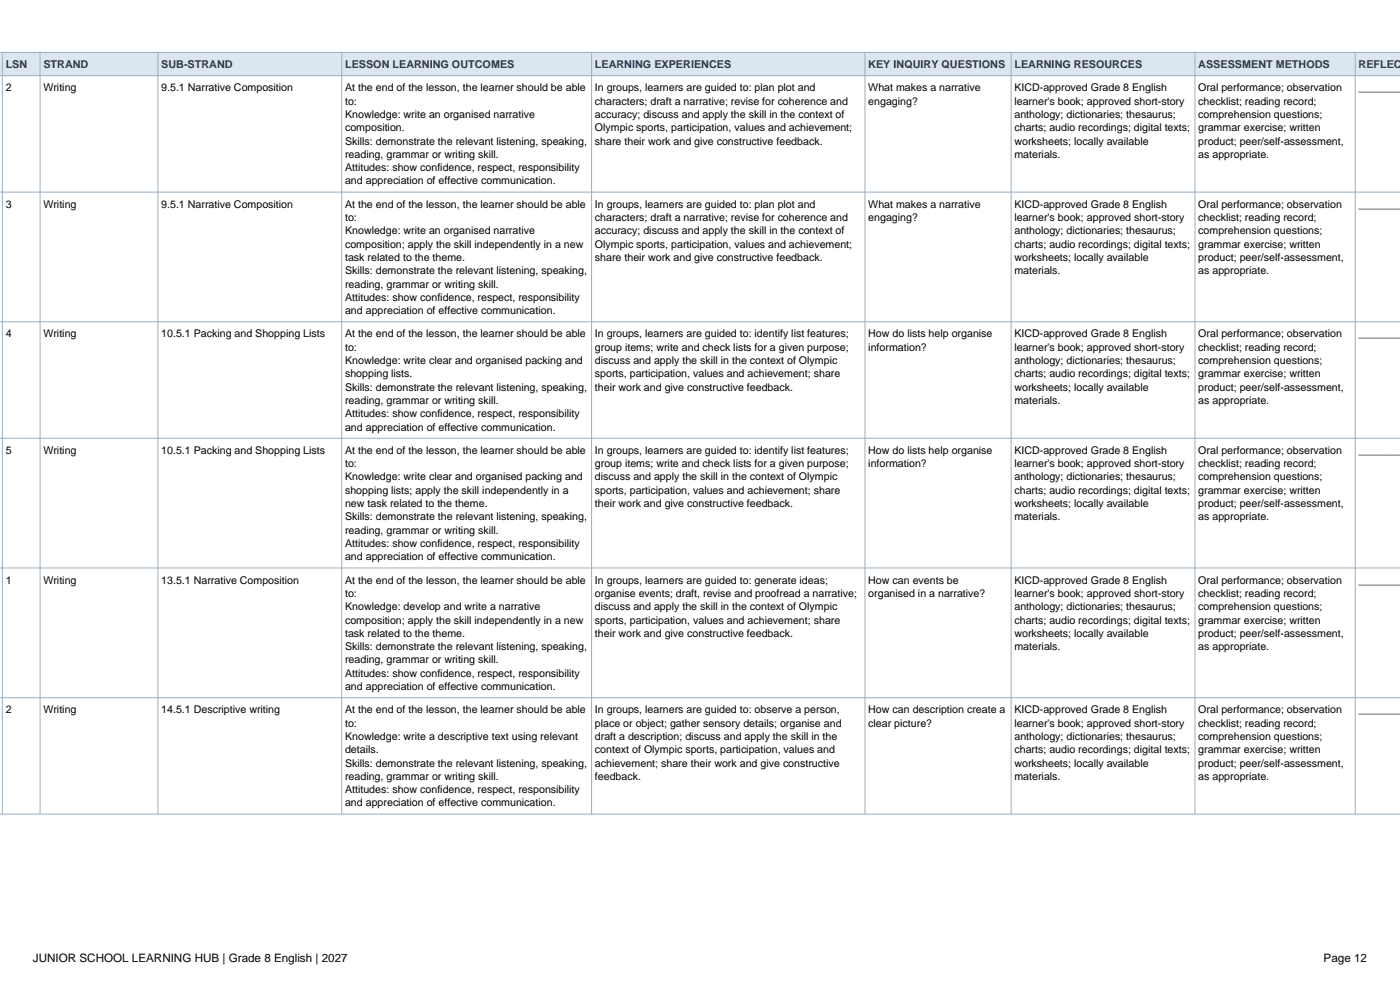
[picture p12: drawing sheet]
<svg xmlns="http://www.w3.org/2000/svg" width="297mm" height="210mm" viewBox="0 0 297 210" stroke-linecap="round" stroke-linejoin="round" font-family="sans-serif">
<defs><g id="words">
<g font-size="2.5">
<text x="7" y="204">JUNIOR SCHOOL LEARNING HUB | Grade 8 English | 2027</text>
<text x="280.8" y="204">Page 12</text>
</g>
<g font-size="2.3" fill="#17365d">
<text x="1.2" y="14.5">LSN</text>
<text x="9.2" y="14.5">STRAND</text>
<text x="34.2" y="14.5">SUB-STRAND</text>
<text x="73.2" y="14.5">LESSON LEARNING OUTCOMES</text>
<text x="126.2" y="14.5">LEARNING EXPERIENCES</text>
<text x="184.2" y="14.5">KEY INQUIRY QUESTIONS</text>
<text x="215.2" y="14.5">LEARNING RESOURCES</text>
<text x="254.2" y="14.5">ASSESSMENT METHODS</text>
<text x="288.2" y="14.5">REFLECT</text>
</g>
<g font-size="2.3">
<text x="1.2" y="19.4">2</text>
<text x="9.2" y="19.4">Writing</text>
<text x="34.2" y="19.4">9.5.1 Narrative Composition</text>
<text x="73.2" y="19.4">At the end of the lesson, the learner should be able</text>
<text x="73.2" y="22.2">to:</text>
<text x="126.2" y="19.4">In groups, learners are guided to: plan plot and</text>
<text x="126.2" y="22.2">characters; draft a narrative; revise for coherence and</text>
<text x="184.2" y="19.4">What makes a narrative</text>
<text x="184.2" y="22.2">engaging?</text>
<text x="215.2" y="19.4">KICD-approved Grade 8 English</text>
<text x="215.2" y="22.2">learner's book; approved short-story</text>
<text x="254.2" y="19.4">Oral performance; observation</text>
<text x="254.2" y="22.2">checklist; reading record;</text>
<text x="288.2" y="19.4">________</text>
<text x="73.2" y="25">Knowledge: write an organised narrative</text>
<text x="73.2" y="27.8">composition.</text>
<text x="126.2" y="25">accuracy; discuss and apply the skill in the context of</text>
<text x="126.2" y="27.8">Olympic sports, participation, values and achievement;</text>
<text x="215.2" y="25">anthology; dictionaries; thesaurus;</text>
<text x="215.2" y="27.8">charts; audio recordings; digital texts;</text>
<text x="254.2" y="25">comprehension questions;</text>
<text x="254.2" y="27.8">grammar exercise; written</text>
<text x="73.2" y="30.7">Skills: demonstrate the relevant listening, speaking,</text>
<text x="73.2" y="33.5">reading, grammar or writing skill.</text>
<text x="126.2" y="30.7">share their work and give constructive feedback.</text>
<text x="215.2" y="30.7">worksheets; locally available</text>
<text x="215.2" y="33.5">materials.</text>
<text x="254.2" y="30.7">product; peer/self-assessment,</text>
<text x="254.2" y="33.5">as appropriate.</text>
<text x="73.2" y="36.3">Attitudes: show confidence, respect, responsibility</text>
<text x="73.2" y="39.1">and appreciation of effective communication.</text>
<text x="1.2" y="44.1">3</text>
<text x="9.2" y="44.1">Writing</text>
<text x="34.2" y="44.1">9.5.1 Narrative Composition</text>
<text x="73.2" y="44.1">At the end of the lesson, the learner should be able</text>
<text x="73.2" y="46.9">to:</text>
<text x="126.2" y="44.1">In groups, learners are guided to: plan plot and</text>
<text x="126.2" y="46.9">characters; draft a narrative; revise for coherence and</text>
<text x="184.2" y="44.1">What makes a narrative</text>
<text x="184.2" y="46.9">engaging?</text>
<text x="215.2" y="44.1">KICD-approved Grade 8 English</text>
<text x="215.2" y="46.9">learner's book; approved short-story</text>
<text x="254.2" y="44.1">Oral performance; observation</text>
<text x="254.2" y="46.9">checklist; reading record;</text>
<text x="288.2" y="44.1">________</text>
<text x="73.2" y="49.7">Knowledge: write an organised narrative</text>
<text x="73.2" y="52.5">composition; apply the skill independently in a new</text>
<text x="126.2" y="49.7">accuracy; discuss and apply the skill in the context of</text>
<text x="126.2" y="52.5">Olympic sports, participation, values and achievement;</text>
<text x="215.2" y="49.7">anthology; dictionaries; thesaurus;</text>
<text x="215.2" y="52.5">charts; audio recordings; digital texts;</text>
<text x="254.2" y="49.7">comprehension questions;</text>
<text x="254.2" y="52.5">grammar exercise; written</text>
<text x="73.2" y="55.4">task related to the theme.</text>
<text x="73.2" y="58.2">Skills: demonstrate the relevant listening, speaking,</text>
<text x="126.2" y="55.4">share their work and give constructive feedback.</text>
<text x="215.2" y="55.4">worksheets; locally available</text>
<text x="215.2" y="58.2">materials.</text>
<text x="254.2" y="55.4">product; peer/self-assessment,</text>
<text x="254.2" y="58.2">as appropriate.</text>
<text x="73.2" y="61">reading, grammar or writing skill.</text>
<text x="73.2" y="63.8">Attitudes: show confidence, respect, responsibility</text>
<text x="1.2" y="71.6">4</text>
<text x="9.2" y="71.6">Writing</text>
<text x="34.2" y="71.6">10.5.1 Packing and Shopping Lists</text>
<text x="73.2" y="66.6">and appreciation of effective communication.</text>
<text x="73.2" y="71.6">At the end of the lesson, the learner should be able</text>
<text x="126.2" y="71.6">In groups, learners are guided to: identify list features;</text>
<text x="184.2" y="71.6">How do lists help organise</text>
<text x="215.2" y="71.6">KICD-approved Grade 8 English</text>
<text x="254.2" y="71.6">Oral performance; observation</text>
<text x="288.2" y="71.6">________</text>
<text x="73.2" y="74.4">to:</text>
<text x="73.2" y="77.2">Knowledge: write clear and organised packing and</text>
<text x="126.2" y="74.4">group items; write and check lists for a given purpose;</text>
<text x="126.2" y="77.2">discuss and apply the skill in the context of Olympic</text>
<text x="184.2" y="74.4">information?</text>
<text x="215.2" y="74.4">learner's book; approved short-story</text>
<text x="215.2" y="77.2">anthology; dictionaries; thesaurus;</text>
<text x="254.2" y="74.4">checklist; reading record;</text>
<text x="254.2" y="77.2">comprehension questions;</text>
<text x="73.2" y="80">shopping lists.</text>
<text x="73.2" y="82.9">Skills: demonstrate the relevant listening, speaking,</text>
<text x="126.2" y="80">sports, participation, values and achievement; share</text>
<text x="126.2" y="82.9">their work and give constructive feedback.</text>
<text x="215.2" y="80">charts; audio recordings; digital texts;</text>
<text x="215.2" y="82.9">worksheets; locally available</text>
<text x="254.2" y="80">grammar exercise; written</text>
<text x="254.2" y="82.9">product; peer/self-assessment,</text>
<text x="73.2" y="85.7">reading, grammar or writing skill.</text>
<text x="73.2" y="88.5">Attitudes: show confidence, respect, responsibility</text>
<text x="215.2" y="85.7">materials.</text>
<text x="254.2" y="85.7">as appropriate.</text>
<text x="73.2" y="91.3">and appreciation of effective communication.</text>
<text x="1.2" y="96.3">5</text>
<text x="9.2" y="96.3">Writing</text>
<text x="34.2" y="96.3">10.5.1 Packing and Shopping Lists</text>
<text x="73.2" y="96.3">At the end of the lesson, the learner should be able</text>
<text x="73.2" y="99.1">to:</text>
<text x="73.2" y="101.9">Knowledge: write clear and organised packing and</text>
<text x="126.2" y="96.3">In groups, learners are guided to: identify list features;</text>
<text x="126.2" y="99.1">group items; write and check lists for a given purpose;</text>
<text x="126.2" y="101.9">discuss and apply the skill in the context of Olympic</text>
<text x="184.2" y="96.3">How do lists help organise</text>
<text x="184.2" y="99.1">information?</text>
<text x="215.2" y="96.3">KICD-approved Grade 8 English</text>
<text x="215.2" y="99.1">learner's book; approved short-story</text>
<text x="215.2" y="101.9">anthology; dictionaries; thesaurus;</text>
<text x="254.2" y="96.3">Oral performance; observation</text>
<text x="254.2" y="99.1">checklist; reading record;</text>
<text x="254.2" y="101.9">comprehension questions;</text>
<text x="288.2" y="96.3">________</text>
<text x="73.2" y="104.7">shopping lists; apply the skill independently in a</text>
<text x="73.2" y="107.6">new task related to the theme.</text>
<text x="126.2" y="104.7">sports, participation, values and achievement; share</text>
<text x="126.2" y="107.6">their work and give constructive feedback.</text>
<text x="215.2" y="104.7">charts; audio recordings; digital texts;</text>
<text x="215.2" y="107.6">worksheets; locally available</text>
<text x="254.2" y="104.7">grammar exercise; written</text>
<text x="254.2" y="107.6">product; peer/self-assessment,</text>
<text x="73.2" y="110.4">Skills: demonstrate the relevant listening, speaking,</text>
<text x="73.2" y="113.2">reading, grammar or writing skill.</text>
<text x="215.2" y="110.4">materials.</text>
<text x="254.2" y="110.4">as appropriate.</text>
<text x="73.2" y="116">Attitudes: show confidence, respect, responsibility</text>
<text x="73.2" y="118.9">and appreciation of effective communication.</text>
<text x="1.2" y="123.8">1</text>
<text x="9.2" y="123.8">Writing</text>
<text x="34.2" y="123.8">13.5.1 Narrative Composition</text>
<text x="73.2" y="123.8">At the end of the lesson, the learner should be able</text>
<text x="126.2" y="123.8">In groups, learners are guided to: generate ideas;</text>
<text x="184.2" y="123.8">How can events be</text>
<text x="215.2" y="123.8">KICD-approved Grade 8 English</text>
<text x="254.2" y="123.8">Oral performance; observation</text>
<text x="288.2" y="123.8">________</text>
<text x="73.2" y="126.6">to:</text>
<text x="73.2" y="129.4">Knowledge: develop and write a narrative</text>
<text x="126.2" y="126.6">organise events; draft, revise and proofread a narrative;</text>
<text x="126.2" y="129.4">discuss and apply the skill in the context of Olympic</text>
<text x="184.2" y="126.6">organised in a narrative?</text>
<text x="215.2" y="126.6">learner's book; approved short-story</text>
<text x="215.2" y="129.4">anthology; dictionaries; thesaurus;</text>
<text x="254.2" y="126.6">checklist; reading record;</text>
<text x="254.2" y="129.4">comprehension questions;</text>
<text x="73.2" y="132.3">composition; apply the skill independently in a new</text>
<text x="73.2" y="135.1">task related to the theme.</text>
<text x="73.2" y="137.9">Skills: demonstrate the relevant listening, speaking,</text>
<text x="126.2" y="132.3">sports, participation, values and achievement; share</text>
<text x="126.2" y="135.1">their work and give constructive feedback.</text>
<text x="215.2" y="132.3">charts; audio recordings; digital texts;</text>
<text x="215.2" y="135.1">worksheets; locally available</text>
<text x="215.2" y="137.9">materials.</text>
<text x="254.2" y="132.3">grammar exercise; written</text>
<text x="254.2" y="135.1">product; peer/self-assessment,</text>
<text x="254.2" y="137.9">as appropriate.</text>
<text x="73.2" y="140.7">reading, grammar or writing skill.</text>
<text x="73.2" y="143.5">Attitudes: show confidence, respect, responsibility</text>
<text x="73.2" y="146.4">and appreciation of effective communication.</text>
<text x="1.2" y="151.3">2</text>
<text x="9.2" y="151.3">Writing</text>
<text x="34.2" y="151.3">14.5.1 Descriptive writing</text>
<text x="73.2" y="151.3">At the end of the lesson, the learner should be able</text>
<text x="73.2" y="154.1">to:</text>
<text x="126.2" y="151.3">In groups, learners are guided to: observe a person,</text>
<text x="126.2" y="154.1">place or object; gather sensory details; organise and</text>
<text x="184.2" y="151.3">How can description create a</text>
<text x="184.2" y="154.1">clear picture?</text>
<text x="215.2" y="151.3">KICD-approved Grade 8 English</text>
<text x="215.2" y="154.1">learner's book; approved short-story</text>
<text x="254.2" y="151.3">Oral performance; observation</text>
<text x="254.2" y="154.1">checklist; reading record;</text>
<text x="288.2" y="151.3">________</text>
<text x="73.2" y="157">Knowledge: write a descriptive text using relevant</text>
<text x="73.2" y="159.8">details.</text>
<text x="126.2" y="157">draft a description; discuss and apply the skill in the</text>
<text x="126.2" y="159.8">context of Olympic sports, participation, values and</text>
<text x="215.2" y="157">anthology; dictionaries; thesaurus;</text>
<text x="215.2" y="159.8">charts; audio recordings; digital texts;</text>
<text x="254.2" y="157">comprehension questions;</text>
<text x="254.2" y="159.8">grammar exercise; written</text>
<text x="73.2" y="162.6">Skills: demonstrate the relevant listening, speaking,</text>
<text x="73.2" y="165.4">reading, grammar or writing skill.</text>
<text x="126.2" y="162.6">achievement; share their work and give constructive</text>
<text x="126.2" y="165.4">feedback.</text>
<text x="215.2" y="162.6">worksheets; locally available</text>
<text x="215.2" y="165.4">materials.</text>
<text x="254.2" y="162.6">product; peer/self-assessment,</text>
<text x="254.2" y="165.4">as appropriate.</text>
<text x="73.2" y="168.2">Attitudes: show confidence, respect, responsibility</text>
<text x="73.2" y="171.1">and appreciation of effective communication.</text>
</g>
</g></defs>
<path d="M-.1 11.1h297.2v5h-297.2z" fill-rule="evenodd" fill="#dce6f1"/>
<g fill="none" stroke="#9aafc1" stroke-width=".21">
<path d="M0 11.1h297.1M0 16.1h297.1M.5 11.1v161.6M8.5 11.1v161.6M33.5 11.1v161.6M72.5 11.1v161.6M125.5 11.1v161.6M183.5 11.1v161.6M214.5 11.1v161.6M253.5 11.1v161.6M287.5 11.1v161.6M0 40.7h297.1"/>
<path d="M0 68.3h297.1M0 93h297.1M0 120.5h297.1M0 148h297.1M0 172.7h297.1"/>
</g>
<use href="#words"/>
</svg>
